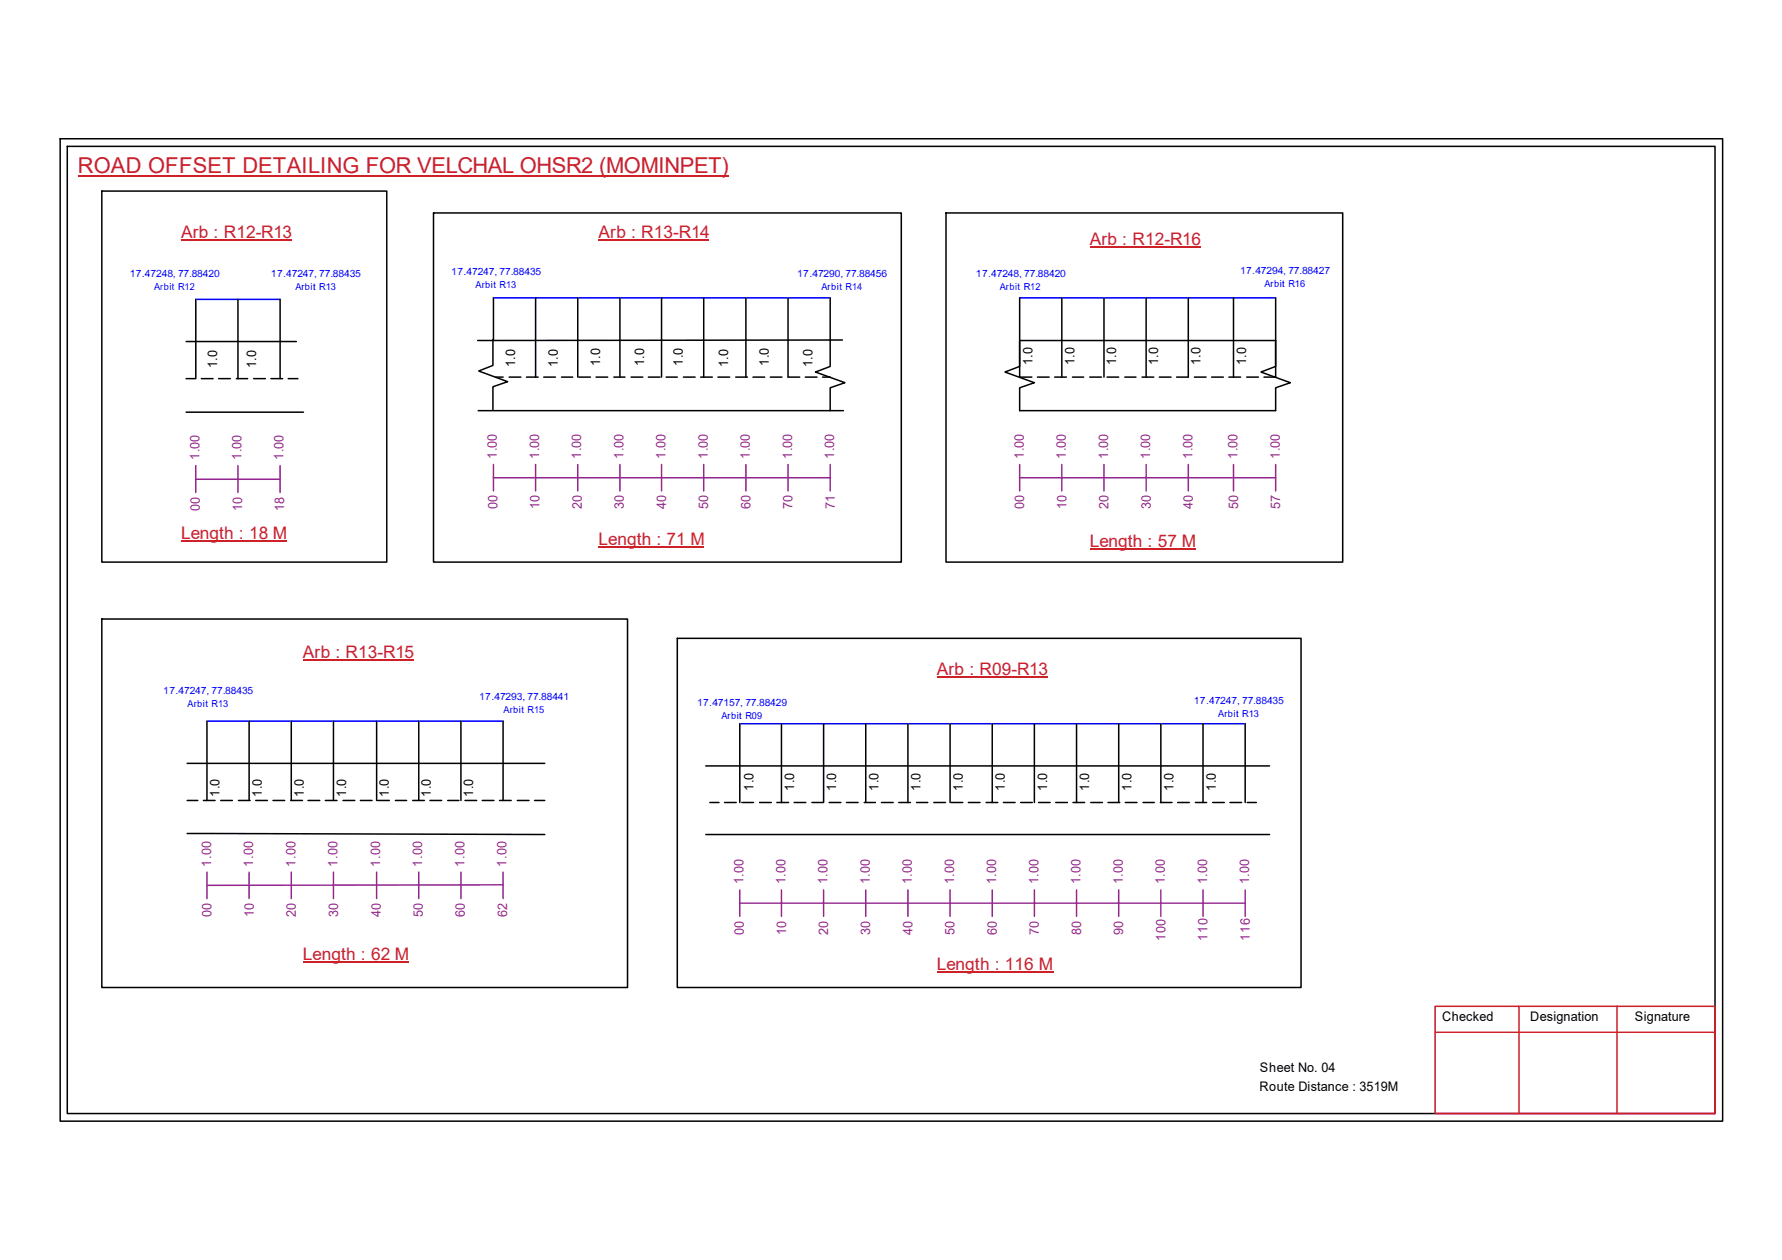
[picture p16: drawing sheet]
<svg xmlns="http://www.w3.org/2000/svg" width="297mm" height="210mm" viewBox="0 0 297 210" stroke-linecap="round" stroke-linejoin="round" font-family="sans-serif">
<defs><g id="words">
<text font-size="3.6" fill="#cd2027" x="13" y="28.9">ROAD OFFSET DETAILING FOR VELCHAL OHSR2 (MOMINPET)</text>
<g font-size="2.9" fill="#cd2027">
<text x="30.2" y="39.6">Arb : R12-R13</text>
<text x="99.8" y="39.7">Arb : R13-R14</text>
<text x="181.6" y="40.8">Arb : R12-R16</text>
<text x="30.2" y="89.7">Length : 18 M</text>
<text x="99.8" y="90.8">Length : 71 M</text>
<text x="181.6" y="91.2">Length : 57 M</text>
<text x="50.5" y="109.6">Arb : R13-R15</text>
<text x="156.2" y="112.5">Arb : R09-R13</text>
<text x="50.5" y="159.9">Length : 62 M</text>
<text x="156.2" y="161.5">Length : 116 M</text>
</g>
<g font-size="2.2">
<text x="36.2" y="61.4" transform="rotate(-90 36.2 61.4)">1.0</text>
<text x="42.7" y="61.4" transform="rotate(-90 42.7 61.4)">1.0</text>
<text x="85.9" y="61.2" transform="rotate(-90 85.9 61.2)">1.0</text>
<text x="93" y="61.2" transform="rotate(-90 93 61.2)">1.0</text>
<text x="100" y="61" transform="rotate(-90 100 61)">1.0</text>
<text x="107.4" y="61" transform="rotate(-90 107.4 61)">1.0</text>
<text x="113.8" y="61" transform="rotate(-90 113.8 61)">1.0</text>
<text x="121.4" y="61.2" transform="rotate(-90 121.4 61.2)">1.0</text>
<text x="128.1" y="61" transform="rotate(-90 128.1 61)">1.0</text>
<text x="135.4" y="61.2" transform="rotate(-90 135.4 61.2)">1.0</text>
<text x="172.1" y="60.9" transform="rotate(-90 172.1 60.9)">1.0</text>
<text x="179.1" y="60.9" transform="rotate(-90 179.1 60.9)">1.0</text>
<text x="186.1" y="60.9" transform="rotate(-90 186.1 60.9)">1.0</text>
<text x="193.1" y="60.9" transform="rotate(-90 193.1 60.9)">1.0</text>
<text x="200.1" y="60.9" transform="rotate(-90 200.1 60.9)">1.0</text>
<text x="207.7" y="60.9" transform="rotate(-90 207.7 60.9)">1.0</text>
<text x="125.6" y="131.7" transform="rotate(-90 125.6 131.7)">1.0</text>
<text x="132.4" y="131.7" transform="rotate(-90 132.4 131.7)">1.0</text>
<text x="139.4" y="131.7" transform="rotate(-90 139.4 131.7)">1.0</text>
<text x="146.4" y="131.7" transform="rotate(-90 146.4 131.7)">1.0</text>
<text x="153.5" y="131.7" transform="rotate(-90 153.5 131.7)">1.0</text>
<text x="160.5" y="131.7" transform="rotate(-90 160.5 131.7)">1.0</text>
<text x="167.5" y="131.7" transform="rotate(-90 167.5 131.7)">1.0</text>
<text x="174.5" y="131.7" transform="rotate(-90 174.5 131.7)">1.0</text>
<text x="181.6" y="131.7" transform="rotate(-90 181.6 131.7)">1.0</text>
<text x="188.6" y="131.7" transform="rotate(-90 188.6 131.7)">1.0</text>
<text x="195.6" y="131.7" transform="rotate(-90 195.6 131.7)">1.0</text>
<text x="202.6" y="131.7" transform="rotate(-90 202.6 131.7)">1.0</text>
<text x="36.6" y="132.8" transform="rotate(-90 36.6 132.8)">1.0</text>
<text x="43.6" y="132.8" transform="rotate(-90 43.6 132.8)">1.0</text>
<text x="50.7" y="132.8" transform="rotate(-90 50.7 132.8)">1.0</text>
<text x="57.7" y="132.8" transform="rotate(-90 57.7 132.8)">1.0</text>
<text x="64.8" y="132.8" transform="rotate(-90 64.8 132.8)">1.0</text>
<text x="71.8" y="132.8" transform="rotate(-90 71.8 132.8)">1.0</text>
<text x="78.9" y="132.8" transform="rotate(-90 78.9 132.8)">1.0</text>
<text x="240.4" y="170.1">Checked</text>
<text x="255.1" y="170.1">Designation</text>
<text x="272.5" y="170.1">Signature</text>
<text x="210" y="178.6">Sheet No. 04</text>
<text x="209.9" y="181.7">Route Distance : 3519M</text>
</g>
<g font-size="2.2" fill="#93278f">
<text x="33.2" y="76.6" transform="rotate(-90 33.2 76.6)">1.00</text>
<text x="40.3" y="76.6" transform="rotate(-90 40.3 76.6)">1.00</text>
<text x="47.3" y="76.6" transform="rotate(-90 47.3 76.6)">1.00</text>
<text x="82.8" y="76.5" transform="rotate(-90 82.8 76.5)">1.00</text>
<text x="89.9" y="76.5" transform="rotate(-90 89.9 76.5)">1.00</text>
<text x="96.9" y="76.5" transform="rotate(-90 96.9 76.5)">1.00</text>
<text x="103.9" y="76.5" transform="rotate(-90 103.9 76.5)">1.00</text>
<text x="111" y="76.5" transform="rotate(-90 111 76.5)">1.00</text>
<text x="118" y="76.5" transform="rotate(-90 118 76.5)">1.00</text>
<text x="125" y="76.5" transform="rotate(-90 125 76.5)">1.00</text>
<text x="132" y="76.5" transform="rotate(-90 132 76.5)">1.00</text>
<text x="139.1" y="76.5" transform="rotate(-90 139.1 76.5)">1.00</text>
<text x="170.6" y="76.5" transform="rotate(-90 170.6 76.5)">1.00</text>
<text x="177.7" y="76.5" transform="rotate(-90 177.7 76.5)">1.00</text>
<text x="184.7" y="76.5" transform="rotate(-90 184.7 76.5)">1.00</text>
<text x="191.7" y="76.5" transform="rotate(-90 191.7 76.5)">1.00</text>
<text x="198.8" y="76.5" transform="rotate(-90 198.8 76.5)">1.00</text>
<text x="206.3" y="76.5" transform="rotate(-90 206.3 76.5)">1.00</text>
<text x="213.3" y="76.5" transform="rotate(-90 213.3 76.5)">1.00</text>
<text x="33.3" y="85.1" transform="rotate(-90 33.3 85.1)">00</text>
<text x="40.3" y="85.1" transform="rotate(-90 40.3 85.1)">10</text>
<text x="47.4" y="85.1" transform="rotate(-90 47.4 85.1)">18</text>
<text x="82.9" y="84.8" transform="rotate(-90 82.9 84.8)">00</text>
<text x="90" y="84.8" transform="rotate(-90 90 84.8)">10</text>
<text x="97" y="84.8" transform="rotate(-90 97 84.8)">20</text>
<text x="104" y="84.8" transform="rotate(-90 104 84.8)">30</text>
<text x="111" y="84.8" transform="rotate(-90 111 84.8)">40</text>
<text x="118.1" y="84.8" transform="rotate(-90 118.1 84.8)">50</text>
<text x="125.1" y="84.8" transform="rotate(-90 125.1 84.8)">60</text>
<text x="132.1" y="84.8" transform="rotate(-90 132.1 84.8)">70</text>
<text x="139.1" y="84.8" transform="rotate(-90 139.1 84.8)">71</text>
<text x="170.7" y="84.8" transform="rotate(-90 170.7 84.8)">00</text>
<text x="177.8" y="84.8" transform="rotate(-90 177.8 84.8)">10</text>
<text x="184.8" y="84.8" transform="rotate(-90 184.8 84.8)">20</text>
<text x="191.8" y="84.8" transform="rotate(-90 191.8 84.8)">30</text>
<text x="198.8" y="84.8" transform="rotate(-90 198.8 84.8)">40</text>
<text x="206.4" y="84.8" transform="rotate(-90 206.4 84.8)">50</text>
<text x="213.4" y="84.8" transform="rotate(-90 213.4 84.8)">57</text>
<text x="35.2" y="144.4" transform="rotate(-90 35.2 144.4)">1.00</text>
<text x="42.2" y="144.4" transform="rotate(-90 42.2 144.4)">1.00</text>
<text x="49.2" y="144.4" transform="rotate(-90 49.2 144.4)">1.00</text>
<text x="56.3" y="144.4" transform="rotate(-90 56.3 144.4)">1.00</text>
<text x="63.4" y="144.4" transform="rotate(-90 63.4 144.4)">1.00</text>
<text x="70.4" y="144.4" transform="rotate(-90 70.4 144.4)">1.00</text>
<text x="77.4" y="144.4" transform="rotate(-90 77.4 144.4)">1.00</text>
<text x="84.5" y="144.4" transform="rotate(-90 84.5 144.4)">1.00</text>
<text x="123.9" y="147.3" transform="rotate(-90 123.9 147.3)">1.00</text>
<text x="130.9" y="147.3" transform="rotate(-90 130.9 147.3)">1.00</text>
<text x="138" y="147.3" transform="rotate(-90 138 147.3)">1.00</text>
<text x="145" y="147.3" transform="rotate(-90 145 147.3)">1.00</text>
<text x="152" y="147.3" transform="rotate(-90 152 147.3)">1.00</text>
<text x="159" y="147.3" transform="rotate(-90 159 147.3)">1.00</text>
<text x="166.1" y="147.3" transform="rotate(-90 166.1 147.3)">1.00</text>
<text x="173.1" y="147.3" transform="rotate(-90 173.1 147.3)">1.00</text>
<text x="180.1" y="147.3" transform="rotate(-90 180.1 147.3)">1.00</text>
<text x="187.2" y="147.3" transform="rotate(-90 187.2 147.3)">1.00</text>
<text x="194.2" y="147.3" transform="rotate(-90 194.2 147.3)">1.00</text>
<text x="201.2" y="147.3" transform="rotate(-90 201.2 147.3)">1.00</text>
<text x="208.2" y="147.3" transform="rotate(-90 208.2 147.3)">1.00</text>
<text x="35.3" y="152.7" transform="rotate(-90 35.3 152.7)">00</text>
<text x="42.3" y="152.7" transform="rotate(-90 42.3 152.7)">10</text>
<text x="49.3" y="152.7" transform="rotate(-90 49.3 152.7)">20</text>
<text x="56.3" y="152.7" transform="rotate(-90 56.3 152.7)">30</text>
<text x="63.5" y="152.7" transform="rotate(-90 63.5 152.7)">40</text>
<text x="70.5" y="152.7" transform="rotate(-90 70.5 152.7)">50</text>
<text x="77.5" y="152.7" transform="rotate(-90 77.5 152.7)">60</text>
<text x="84.5" y="152.7" transform="rotate(-90 84.5 152.7)">62</text>
<text x="124" y="155.8" transform="rotate(-90 124 155.8)">00</text>
<text x="131" y="155.8" transform="rotate(-90 131 155.8)">10</text>
<text x="138" y="155.8" transform="rotate(-90 138 155.8)">20</text>
<text x="145.1" y="155.8" transform="rotate(-90 145.1 155.8)">30</text>
<text x="152.1" y="155.8" transform="rotate(-90 152.1 155.8)">40</text>
<text x="159.1" y="155.8" transform="rotate(-90 159.1 155.8)">50</text>
<text x="166.2" y="155.8" transform="rotate(-90 166.2 155.8)">60</text>
<text x="173.2" y="155.8" transform="rotate(-90 173.2 155.8)">70</text>
<text x="180.2" y="155.8" transform="rotate(-90 180.2 155.8)">80</text>
<text x="187.2" y="155.8" transform="rotate(-90 187.2 155.8)">90</text>
<text x="194.3" y="156.7" transform="rotate(-90 194.3 156.7)">100</text>
<text x="201.3" y="156.7" transform="rotate(-90 201.3 156.7)">110</text>
<text x="208.3" y="156.7" transform="rotate(-90 208.3 156.7)">116</text>
</g>
<g font-size="1.7" fill="#00f">
<text x="21.6" y="46.1">17.47248, 77.88420</text>
<text x="45.2" y="46.2">17.47247, 77.88435</text>
<text x="75.2" y="45.9">17.47247, 77.88435</text>
<text x="132.9" y="46.1">17.47290, 77.88456</text>
<text x="162.7" y="46.2">17.47248, 77.88420</text>
<text x="206.7" y="45.6">17.47294, 77.88427</text>
<text x="27.2" y="115.7">17.47247, 77.88435</text>
<text x="79.9" y="116.7">17.47293, 77.88441</text>
<text x="116.2" y="117.6">17.47157, 77.88429</text>
<text x="199" y="117.3">17.47247, 77.88435</text>
</g>
<g font-size="1.6" fill="#00f">
<text x="210.8" y="47.8">Arbit R16</text>
<text x="25.7" y="48.3">Arbit R12</text>
<text x="49.2" y="48.3">Arbit R13</text>
<text x="79.3" y="48">Arbit R13</text>
<text x="136.9" y="48.3">Arbit R14</text>
<text x="166.7" y="48.3">Arbit R12</text>
<text x="31.3" y="117.8">Arbit R13</text>
<text x="83.9" y="118.8">Arbit R15</text>
<text x="120.3" y="119.7">Arbit R09</text>
<text x="203.1" y="119.4">Arbit R13</text>
</g>
</g></defs>
<g fill="none" stroke="#000" stroke-width=".25">
<path d="M10 23.1h277.1v163.7h-277.1zM11.2 24.4h274.7v161.1h-274.7zM17 31.8h47.5v61.8h-47.5zM72.3 35.5h77.9v58.1h-77.9zM157.7 35.5h66.1v58.1h-66.1zM31 56.9h18.4M32.6 49.9v13.2M39.7 49.9v13.2M46.7 49.9v13.2M82.2 56.6v4.3l-2.4 .9 4.8 1.8-2.4 .8v3.8M82.3 49.6v7.1M89.3 49.6v13.2"/>
<path d="M96.3 49.6v13.2M103.3 49.6v13.2M110.3 49.6v13.2M117.3 49.6v13.2M124.3 49.6v13.2M131.4 49.6v13.2h1.9M138.4 49.6v11.4l-2.5 1 4.9 1.8-2.4 .8v3.8M140.4 56.6l-60.8 .1M170 56.7h42.6v4.3l-2.4 1 4.9 1.8-2.5 .8v3.8h-42.6v-3.8l2.4-.8-4.9-1.8 2.5-1zM170 49.6v13.2h2M177 49.6v13.2M184 49.6v13.2"/>
<path d="M191 49.6v13.2M198.1 49.6v13.2h-2M205.6 49.6v13.2M212.6 49.6v13.2h-1.9M31 68.7h19.6M31 63.1h1.6M33.6 63.1h1.9M36.4 63.1h2M39.4 63.1h1.9M42.3 63.1h1.9M45.2 63.1h1.9M48 63.1h1.7"/>
<path d="M79.7 68.4h60.9M82.6 62.8h1.3M84.9 62.8h1.9M87.8 62.8h1.9M90.6 62.8h2M93.6 62.8h1.9M96.5 62.8h1.9M99.4 62.8h1.9M102.3 62.8h1.9M105.2 62.8h1.9M108.1 62.8h1.9M111 62.8h1.9"/>
<path d="M113.9 62.8h2M116.8 62.8h1.9M119.7 62.8h1.9M122.6 62.8h2M125.5 62.8h2M128.4 62.8h1.9M134.2 62.8h2M137.1 62.8h1.3M172.9 62.8h2M175.8 62.8h2M178.8 62.8h1.8M181.6 62.8h2"/>
<path d="M184.5 62.8h2M187.5 62.8h1.9M190.4 62.8h1.9M193.2 62.8h2M199.1 62.8h1.9M202 62.8h1.9M204.8 62.8h2M207.8 62.8h2M17 103.1h87.6v61.4h-87.6zM112.9 106.3h104v58.2h-104zM31.2 138.9l59.6 .1M31.2 133.3h1.8"/>
<path d="M31.2 127.2h59.6M33.9 133.3h2M34.5 120.1v13.2M36.8 133.3h1.9M39.7 133.3h2M41.5 120.1v13.2M42.6 133.3h2M45.5 133.3h2M48.5 133.3h1.9M48.6 120.1v13.2M51.3 133.3h2M54.2 133.3h2"/>
<path d="M55.6 120.1v13.2M57.2 133.3h1.9M60.1 133.3h1.9M62.8 120.1v13.2M62.9 133.3h2M65.9 133.3h1.9M68.8 133.3h1.9M69.8 120.1v13.2M71.7 133.3h1.9M74.6 133.3h1.9M76.8 120.1v13.2M77.5 133.3h2"/>
<path d="M80.4 133.3h1.9M83.3 133.3h1.9M83.9 120.1v13.2M86.2 133.3h2M89.1 133.3h1.7M117.6 127.6h94M117.6 139h94M118.3 133.7h1.5M120.8 133.7h1.9M123.3 120.6v13.1M123.7 133.7h1.9M126.6 133.7h2"/>
<path d="M129.5 133.7h1.9M130.3 120.6v13.1M132.4 133.7h1.9M135.3 133.7h1.9M137.3 120.6v13.1M138.2 133.7h2M141.1 133.7h1.9M144.1 133.7h1.8M144.3 120.6v13.1M146.9 133.7h2M149.8 133.7h2M151.3 120.6v13.1"/>
<path d="M152.8 133.7h1.8M155.7 133.7h1.9M158.4 120.6v13.1M158.5 133.7h2M161.4 133.7h2M164.4 133.7h1.9M165.4 120.6v13.1M167.3 133.7h1.9M170.1 133.7h2M172.4 120.6v13.1M173.1 133.7h1.9M176 133.7h1.9"/>
<path d="M178.9 133.7h1.9M179.4 120.6v13.1M181.8 133.7h2M184.7 133.7h1.9M186.5 120.6v13.1M187.6 133.7h1.9M190.5 133.7h1.9M193.4 133.7h2M193.5 120.6v13.1M196.3 133.7h1.9M199.3 133.7h1.8M200.5 120.6v13.1"/>
<path d="M202.1 133.7h2M205 133.7h2M207.6 120.6v13.1M207.9 133.7h1.5"/>
</g>
<path d="M239.2 167.6h46.7v17.9h-46.7zM239.2 172h46.7M253.2 167.6v17.9M269.5 167.6v17.9" fill="none" stroke="#cc1f26" stroke-width=".25"/>
<path d="M13 29.3h108.5" fill="none" stroke="#cd2027" stroke-width=".25"/>
<path d="M32.6 49.9h14.1M82.3 49.6h56.1M170 49.6h42.6M34.5 120.1h49.4M123.3 120.6h84.3" fill="none" stroke="#00f" stroke-width=".25"/>
<g fill="none" stroke="#93278f" stroke-width=".25">
<path d="M32.6 79.8h14.1M32.6 77.6v4.4M39.7 77.6v4.4M46.7 77.6v4.4M82.3 79.6h56.1M82.3 77.4v4.4M89.3 77.4v4.4M96.3 77.4v4.4M103.3 77.4v4.4M110.3 77.4v4.4M117.3 77.4v4.4M124.3 77.4v4.4"/>
<path d="M131.4 77.4v4.4M138.4 77.4v4.4M170 79.6h42.6M170 77.4v4.4M177 77.4v4.4M184 77.4v4.4M191 77.4v4.4M198.1 77.4v4.4M205.6 77.4v4.4M212.6 77.4v4.4M34.5 145.3v4.4M41.5 145.3v4.4"/>
<path d="M48.6 145.3v4.4M55.6 145.3v4.4M62.8 145.3v4.4M69.8 145.3v4.4M76.8 145.3v4.4M83.9 147.4l-49.4 .1M83.9 145.3v4.4M123.3 150.5h84.3M123.3 148.3v4.4M130.3 148.3v4.4M137.3 148.3v4.4M144.3 148.3v4.4"/>
<path d="M151.3 148.3v4.4M158.4 148.3v4.4M165.4 148.3v4.4M172.4 148.3v4.4M179.4 148.3v4.4M186.5 148.3v4.4M193.5 148.3v4.4M200.5 148.3v4.4M207.6 148.3v4.4"/>
</g>
<path d="M30.2 40h18.4M99.8 40h18.4M181.6 41.1h18.5M30.2 90.1h17.6M99.8 91.2h17.6M181.6 91.5h17.7M50.5 109.9h18.5M156.2 112.9h18.4M50.5 160.3h17.6M156.2 161.9h19.4" fill="none" stroke="#cd2027" stroke-width=".17"/>
<use href="#words"/>
</svg>
